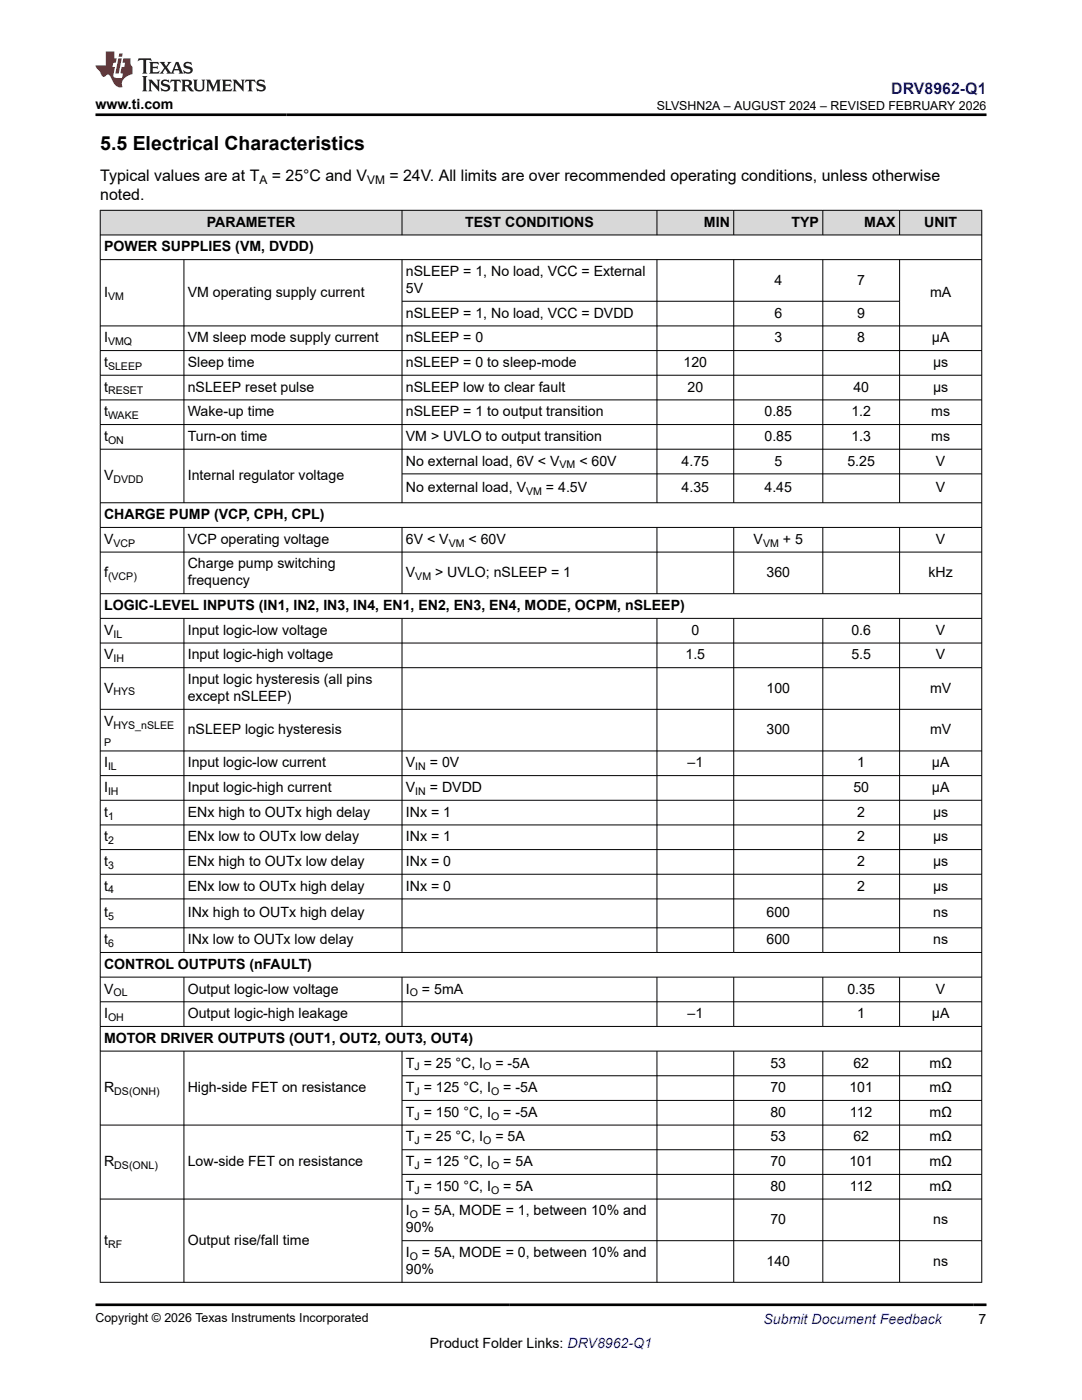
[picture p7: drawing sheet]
<svg xmlns="http://www.w3.org/2000/svg" width="216mm" height="279mm" viewBox="0 0 216 279" stroke-linecap="round" stroke-linejoin="round" font-family="sans-serif">
<defs><g id="words">
<text font-size="3.9" x="20" y="29.9">5.5 Electrical Characteristics</text>
<text font-size="3.2" fill="#00f" x="177.8" y="18.7">DRV8962-Q1</text>
<g font-size="3.2">
<text x="20" y="39.9">noted.</text>
<text x="20" y="36.1">Typical values are at T</text>
<text x="54.2" y="36.1">= 25°C and V</text>
<text x="77.7" y="36.1">= 24V. All limits are over recommended operating conditions, unless otherwise</text>
</g>
<g font-size="2.8">
<text x="19.1" y="21.8">www.ti.com</text>
<text x="41.3" y="45.2">PARAMETER</text>
<text x="92.8" y="45.2">TEST CONDITIONS</text>
<text x="140.5" y="45.2">MIN</text>
<text x="157.9" y="45.2">TYP</text>
<text x="172.5" y="45.2">MAX</text>
<text x="184.4" y="45.2">UNIT</text>
<text x="20.8" y="50.2">POWER SUPPLIES (VM, DVDD)</text>
<text x="20.8" y="59.2">I</text>
<text x="37.5" y="59.2">VM operating supply current</text>
<text x="81" y="55.1">nSLEEP = 1, No load, VCC = External</text>
<text x="81" y="58.5">5V</text>
<text x="154.5" y="56.8">4</text>
<text x="171.1" y="56.8">7</text>
<text x="185.6" y="59.2">mA</text>
<text x="81" y="63.4">nSLEEP = 1, No load, VCC = DVDD</text>
<text x="154.5" y="63.4">6</text>
<text x="171.1" y="63.4">9</text>
<text x="20.8" y="68.3">I</text>
<text x="37.5" y="68.3">VM sleep mode supply current</text>
<text x="81" y="68.3">nSLEEP = 0</text>
<text x="154.5" y="68.3">3</text>
<text x="171.1" y="68.3">8</text>
<text x="185.9" y="68.3">μA</text>
<text x="20.8" y="73.2">t</text>
<text x="37.5" y="73.2">Sleep time</text>
<text x="81" y="73.2">nSLEEP = 0 to sleep-mode</text>
<text x="136.4" y="73.2">120</text>
<text x="186.2" y="73.2">μs</text>
<text x="20.8" y="78.2">t</text>
<text x="20.8" y="83.1">t</text>
<text x="37.5" y="78.2">nSLEEP reset pulse</text>
<text x="37.5" y="83.1">Wake-up time</text>
<text x="81" y="78.2">nSLEEP low to clear fault</text>
<text x="81" y="83.1">nSLEEP = 1 to output transition</text>
<text x="137.2" y="78.2">20</text>
<text x="152.5" y="83.1">0.85</text>
<text x="169.9" y="83.1">1.2</text>
<text x="170.3" y="78.2">40</text>
<text x="185.8" y="83.1">ms</text>
<text x="186.2" y="78.2">μs</text>
<text x="20.8" y="88">t</text>
<text x="37.5" y="88">Turn-on time</text>
<text x="81" y="88">VM &gt; UVLO to output transition</text>
<text x="152.5" y="88">0.85</text>
<text x="169.9" y="88">1.3</text>
<text x="185.8" y="88">ms</text>
<text x="20.8" y="95.8">V</text>
<text x="37.5" y="95.8">Internal regulator voltage</text>
<text x="81" y="92.9">No external load, 6V &lt; V</text>
<text x="115.6" y="92.9">&lt; 60V</text>
<text x="136" y="92.9">4.75</text>
<text x="154.5" y="92.9">5</text>
<text x="169.1" y="92.9">5.25</text>
<text x="186.8" y="92.9">V</text>
<text x="81" y="98.3">No external load, V</text>
<text x="108.9" y="98.3">= 4.5V</text>
<text x="136" y="98.3">4.35</text>
<text x="152.5" y="98.3">4.45</text>
<text x="186.8" y="98.3">V</text>
<text x="20.8" y="103.6">CHARGE PUMP (VCP, CPH, CPL)</text>
<text x="20.8" y="108.5">V</text>
<text x="37.5" y="108.5">VCP operating voltage</text>
<text x="37.5" y="113.5">Charge pump switching</text>
<text x="81" y="108.5">6V &lt; V</text>
<text x="93.5" y="108.5">&lt; 60V</text>
<text x="150.4" y="108.5">V</text>
<text x="156.2" y="108.5">+ 5</text>
<text x="186.8" y="108.5">V</text>
<text x="20.8" y="115.1">f</text>
<text x="37.5" y="116.8">frequency</text>
<text x="81" y="115.1">V</text>
<text x="86.8" y="115.1">&gt; UVLO; nSLEEP = 1</text>
<text x="152.9" y="115.1">360</text>
<text x="185.3" y="115.1">kHz</text>
<text x="20.8" y="121.8">LOGIC-LEVEL INPUTS (IN1, IN2, IN3, IN4, EN1, EN2, EN3, EN4, MODE, OCPM, nSLEEP)</text>
<text x="20.8" y="126.7">V</text>
<text x="20.8" y="131.6">V</text>
<text x="37.5" y="126.7">Input logic-low voltage</text>
<text x="37.5" y="131.6">Input logic-high voltage</text>
<text x="136.8" y="131.6">1.5</text>
<text x="138" y="126.7">0</text>
<text x="169.9" y="126.7">0.6</text>
<text x="169.9" y="131.6">5.5</text>
<text x="186.8" y="126.7">V</text>
<text x="186.8" y="131.6">V</text>
<text x="37.5" y="136.5">Input logic hysteresis (all pins</text>
<text x="20.8" y="138.2">V</text>
<text x="37.5" y="139.9">except nSLEEP)</text>
<text x="152.9" y="138.2">100</text>
<text x="185.6" y="138.2">mV</text>
<text x="20.8" y="144.8">V</text>
<text x="37.5" y="146.5">nSLEEP logic hysteresis</text>
<text x="152.9" y="146.5">300</text>
<text x="185.6" y="146.5">mV</text>
<text x="20.8" y="153.1">I</text>
<text x="37.5" y="153.1">Input logic-low current</text>
<text x="81" y="153.1">V</text>
<text x="85.8" y="153.1">= 0V</text>
<text x="137.2" y="153.1">–1</text>
<text x="171.1" y="153.1">1</text>
<text x="185.9" y="153.1">μA</text>
<text x="20.8" y="158.1">I</text>
<text x="37.5" y="158.1">Input logic-high current</text>
<text x="81" y="158.1">V</text>
<text x="85.8" y="158.1">= DVDD</text>
<text x="170.3" y="158.1">50</text>
<text x="185.9" y="158.1">μA</text>
<text x="20.8" y="163">t</text>
<text x="20.8" y="167.9">t</text>
<text x="37.5" y="163">ENx high to OUTx high delay</text>
<text x="37.5" y="167.9">ENx low to OUTx low delay</text>
<text x="81" y="163">INx = 1</text>
<text x="81" y="167.9">INx = 1</text>
<text x="171.1" y="163">2</text>
<text x="171.1" y="167.9">2</text>
<text x="186.2" y="163">μs</text>
<text x="186.2" y="167.9">μs</text>
<text x="20.8" y="172.8">t</text>
<text x="37.5" y="172.8">ENx high to OUTx low delay</text>
<text x="81" y="172.8">INx = 0</text>
<text x="171.1" y="172.8">2</text>
<text x="186.2" y="172.8">μs</text>
<text x="20.8" y="177.7">t</text>
<text x="37.5" y="177.7">ENx low to OUTx high delay</text>
<text x="81" y="177.7">INx = 0</text>
<text x="171.1" y="177.7">2</text>
<text x="186.2" y="177.7">μs</text>
<text x="20.8" y="183.1">t</text>
<text x="37.5" y="183.1">INx high to OUTx high delay</text>
<text x="152.9" y="183.1">600</text>
<text x="186.2" y="183.1">ns</text>
<text x="20.8" y="188.4">t</text>
<text x="37.5" y="188.4">INx low to OUTx low delay</text>
<text x="152.9" y="188.4">600</text>
<text x="186.2" y="188.4">ns</text>
<text x="20.8" y="193.4">CONTROL OUTPUTS (nFAULT)</text>
<text x="20.8" y="198.3">V</text>
<text x="20.8" y="203.2">I</text>
<text x="37.5" y="198.3">Output logic-low voltage</text>
<text x="37.5" y="203.2">Output logic-high leakage</text>
<text x="81" y="198.3">I</text>
<text x="84.2" y="198.3">= 5mA</text>
<text x="137.2" y="203.2">–1</text>
<text x="169.1" y="198.3">0.35</text>
<text x="171.1" y="203.2">1</text>
<text x="185.9" y="203.2">μA</text>
<text x="186.8" y="198.3">V</text>
<text x="20.8" y="208.1">MOTOR DRIVER OUTPUTS (OUT1, OUT2, OUT3, OUT4)</text>
<text x="81" y="213">T = 25 °C, I</text>
<text x="98.9" y="213">= -5A</text>
<text x="153.7" y="213">53</text>
<text x="170.3" y="213">62</text>
<text x="185.4" y="213">mΩ</text>
<text x="20.8" y="218">R</text>
<text x="37.5" y="218">High-side FET on resistance</text>
<text x="81" y="218">T = 125 °C, I</text>
<text x="100.4" y="218">= -5A</text>
<text x="153.7" y="218">70</text>
<text x="169.5" y="218">101</text>
<text x="185.4" y="218">mΩ</text>
<text x="81" y="222.9">T = 150 °C, I</text>
<text x="81" y="227.8">T = 25 °C, I</text>
<text x="98.9" y="227.8">= 5A</text>
<text x="100.4" y="222.9">= -5A</text>
<text x="153.7" y="222.9">80</text>
<text x="153.7" y="227.8">53</text>
<text x="169.6" y="222.9">112</text>
<text x="170.3" y="227.8">62</text>
<text x="185.4" y="222.9">mΩ</text>
<text x="185.4" y="227.8">mΩ</text>
<text x="20.8" y="232.7">R</text>
<text x="37.5" y="232.7">Low-side FET on resistance</text>
<text x="81" y="232.7">T = 125 °C, I</text>
<text x="100.4" y="232.7">= 5A</text>
<text x="153.7" y="232.7">70</text>
<text x="169.5" y="232.7">101</text>
<text x="185.4" y="232.7">mΩ</text>
<text x="81" y="237.7">T = 150 °C, I</text>
<text x="100.4" y="237.7">= 5A</text>
<text x="153.7" y="237.7">80</text>
<text x="169.6" y="237.7">112</text>
<text x="185.4" y="237.7">mΩ</text>
<text x="81" y="246">90%</text>
<text x="81" y="242.6">I</text>
<text x="84.2" y="242.6">= 5A, MODE = 1, between 10% and</text>
<text x="153.7" y="244.3">70</text>
<text x="186.2" y="244.3">ns</text>
<text x="20.8" y="248.4">t</text>
<text x="37.5" y="248.4">Output rise/fall time</text>
<text x="81" y="250.9">I</text>
<text x="84.2" y="250.9">= 5A, MODE = 0, between 10% and</text>
<text x="81" y="254.3">90%</text>
<text x="152.9" y="252.6">140</text>
<text x="186.2" y="252.6">ns</text>
<text x="85.8" y="269">Product Folder Links: DRV8962-Q1</text>
<text x="195.3" y="264.2">7</text>
</g>
<text font-size="2.8" fill="#00f" x="152.4" y="264.2">Submit Document Feedback</text>
<g font-size="2.5">
<text x="131.1" y="21.9">SLVSHN2A – AUGUST 2024 – REVISED FEBRUARY 2026</text>
<text x="19.1" y="263.9">Copyright © 2026 Texas Instruments Incorporated</text>
</g>
<g font-size="2.4">
<text x="51.8" y="36.7">A</text>
<text x="73.2" y="36.7">VM</text>
</g>
<g font-size="2.1">
<text x="21.6" y="59.8">VM</text>
<text x="21.6" y="68.9">VMQ</text>
<text x="21.6" y="73.8">SLEEP</text>
<text x="21.6" y="78.7">RESET</text>
<text x="21.6" y="83.6">WAKE</text>
<text x="21.6" y="88.6">ON</text>
<text x="111.7" y="93.5">VM</text>
<text x="22.6" y="96.4">DVDD</text>
<text x="105" y="98.8">VM</text>
<text x="22.6" y="109.1">VCP</text>
<text x="89.5" y="109.1">VM</text>
<text x="152.3" y="109.1">VM</text>
<text x="21.6" y="115.7">(VCP)</text>
<text x="82.9" y="115.7">VM</text>
<text x="22.6" y="127.2">IL</text>
<text x="22.6" y="132.2">IH</text>
<text x="22.6" y="138.8">HYS</text>
<text x="20.8" y="148.8">P</text>
<text x="22.6" y="145.4">HYS_nSLEE</text>
<text x="21.6" y="153.7">IL</text>
<text x="82.9" y="153.7">IN</text>
<text x="21.6" y="158.6">IH</text>
<text x="82.9" y="158.6">IN</text>
<text x="21.6" y="163.5">1</text>
<text x="21.6" y="168.5">2</text>
<text x="21.6" y="173.4">3</text>
<text x="21.6" y="178.3">4</text>
<text x="21.6" y="183.7">5</text>
<text x="21.6" y="189">6</text>
<text x="21.6" y="203.8">OH</text>
<text x="22.6" y="198.8">OL</text>
<text x="81.8" y="198.8">O</text>
<text x="82.7" y="213.6">J</text>
<text x="96.4" y="213.6">O</text>
<text x="22.8" y="218.5">DS(ONH)</text>
<text x="82.7" y="218.5">J</text>
<text x="98" y="218.5">O</text>
<text x="82.7" y="223.5">J</text>
<text x="98" y="223.5">O</text>
<text x="22.8" y="233.3">DS(ONL)</text>
<text x="82.7" y="228.4">J</text>
<text x="82.7" y="233.3">J</text>
<text x="96.4" y="228.4">O</text>
<text x="98" y="233.3">O</text>
<text x="82.7" y="238.2">J</text>
<text x="98" y="238.2">O</text>
<text x="81.8" y="243.1">O</text>
<text x="21.6" y="249">RF</text>
<text x="81.8" y="251.4">O</text>
</g>
</g></defs>
<g fill="#d8d8d8">
<path d="M20 42h175.9v4.9h-175.9z" fill-rule="evenodd"/>
<path d="M20.1 42h60.1v4.8h-60.1z" fill-rule="evenodd"/>
<path d="M80.3 42h50.7v4.8h-50.7z" fill-rule="evenodd"/>
<path d="M131.1 42h15.2v4.8h-15.2z" fill-rule="evenodd"/>
<path d="M146.5 42h17.6v4.8h-17.6z" fill-rule="evenodd"/>
<path d="M164.2 42h15.2v4.8h-15.2z" fill-rule="evenodd"/>
<path d="M179.6 42h16.2v4.8h-16.2z" fill-rule="evenodd"/>
</g>
<g fill="none" stroke="#000" stroke-width=".2">
<path d="M19.9 42h176.1M19.9 46.9h176.1M19.9 51.8h176.1M20 41.9v214.1M36.7 51.8v48.6M80.2 41.9v5.1M80.2 51.8v48.6M131.1 41.9v5.1M131.1 51.8v48.6M146.4 41.9v5.1M146.4 51.8v48.6M164.2 41.9v5.1"/>
<path d="M164.2 51.8v48.6M179.5 41.9v5.1M179.5 51.8v48.6M195.9 41.9v214.1M19.9 65h176.1M19.9 70h176.1M19.9 74.9h176.1M19.9 79.8h176.1M80.2 60.1h99.4M19.9 84.7h176.1M19.9 89.6h176.1M80.2 94.6h115.8"/>
<path d="M19.9 100.3h176.1M19.9 105.3h176.1M19.9 110.2h176.1M19.9 118.5h176.1M36.7 105.3v13.3M80.2 105.3v13.3M131.1 105.3v13.3M146.4 105.3v13.3M164.2 105.3v13.3M179.5 105.3v13.3M19.9 123.4h176.1M19.9 128.3h176.1"/>
<path d="M19.9 133.3h176.1M36.7 123.4v66.7M80.2 123.4v66.7M131.1 123.4v66.7M146.4 123.4v66.7M164.2 123.4v66.7M179.5 123.4v66.7M19.9 141.6h176.1M19.9 149.9h176.1M19.9 154.8h176.1M19.9 159.7h176.1M19.9 164.6h176.1"/>
<path d="M19.9 169.6h176.1M19.9 174.5h176.1M19.9 179.4h176.1M19.9 185.2h176.1M19.9 190.1h176.1M19.9 195h176.1M19.9 199.9h176.1M36.7 195v9.9M80.2 195v9.9M131.1 195v9.9M146.4 195v9.9M164.2 195v9.9"/>
<path d="M179.5 195v9.9M19.9 204.8h176.1M19.9 209.8h176.1M36.7 209.8v46.2M80.2 209.8v46.2M80.2 214.7h115.8M80.2 219.6h115.8M131.1 209.8v46.2M146.4 209.8v46.2M164.2 209.8v46.2M179.5 209.8v46.2M19.9 224.5h176.1"/>
<path d="M80.2 229.5h115.8M80.2 234.4h115.8M196 239.3h-176.1M80.2 247.6h115.8M196 255.9h-176.1"/>
</g>
<path d="M27.7 11.6l-.2 .6 .5-.2h.6v.1v2.2l-.2 .4h1l-.2-.4v-2.2v-.1h.5l.5 .2-.1-.6zM29.8 12.4l.2 .3v1.6l-.2 .4h1.9l.1-.6a1.08 1.08 0 0 1-1.3 .2v-.7h.6l.4 .2v-.7l-.4 .2h-.6v-.5l.2-.2a1 1 0 0 1 1 .3l-.1-.5zM31.8 12.4l1 1.1-1 1.2h.9l-.2-.2 .4-.8 .5 .8-.2 .2h1.6l-.2-.2 .1-.5h1l.1 .5-.1 .2h.9l-.2-.4-.8-1.9h-.5l-1 2.1-.8-1.1 .9-1h-.8l.2 .2-.5 .6-.3-.6 .1-.2zM35.2 12.8l.4 1h-.8zM36.8 12.5a.65 .65 0 0 0-.2 .7 .65 .65 0 0 0 .6 .5l.7 .1 .1 .3a.79 .79 0 0 1-.7 .4 .79 .79 0 0 1-.7-.5l.1 .7 .2-.1a.93 .93 0 0 0 1.1 0 .93 .93 0 0 0 .4-.9 1.46 1.46 0 0 0-1.2-.6l-.1-.3a1.09 1.09 0 0 1 1.2 .2l-.2-.6-.1 .1-.6-.2zM28.4 15.2l.2 .4v2.2l-.2 .4h1l-.2-.4v-2.2l.2-.4zM29.6 15.9l.2 .4v1.5l-.2 .4h.8l-.3-.4v-1.3l1.7 1.8v-2l.2-.4h-.8l.2 .2 .1 1.1-1.2-1.3zM32.3 16a.65 .65 0 0 0-.2 .8 .65 .65 0 0 0 .7 .4l.6 .2 .1 .2a.79 .79 0 0 1-.7 .4 .79 .79 0 0 1-.7-.5l.1 .7 .2-.1a.93 .93 0 0 0 1.1 .1 .93 .93 0 0 0 .4-1 1.46 1.46 0 0 0-1.2-.5l-.1-.4a1.09 1.09 0 0 1 1.2 .2l-.2-.6-.1 .1-.6-.1zM34.1 15.9l-.1 .6a.63 .63 0 0 1 .7-.3l.1 1.6-.3 .4h1l-.2-.4v-1.6a.66 .66 0 0 1 .8 .3l-.1-.6zM36.2 15.9l.2 .4v1.5l-.2 .4h.9l-.2-.2v-.7h.5l.1 .2a.79 .79 0 0 0 1.2 .6l-1-.9a.61 .61 0 0 0 .6-.6 .61 .61 0 0 0-.5-.7zM36.9 16.2h.2a.47 .47 0 0 1 .5 .1 .47 .47 0 0 1 .1 .5l-.2 .1-.6 .1zM38.5 15.9l.2 .2a2.27 2.27 0 0 0 .4 2 1.04 1.04 0 0 0 1.7-.7v-1.3l.2-.2h-.8l.2 .4v1.1a.6 .6 0 0 1-.6 .6 .6 .6 0 0 1-.6-.6v-1.1l.3-.4zM41.1 15.9l.2 .4v1.5l-.2 .4h.7l-.2-.4v-1.4l.9 1.9 .8-1.9v1.4l-.2 .4h1l-.3-.4v-1.5l.3-.4h-.8l-.7 1.5-.7-1.5zM44.3 15.9l.2 .4v1.5l-.2 .4h1.9l.1-.6a1.09 1.09 0 0 1-1.3 .2v-.7h.6l.4 .2v-.6l-.4 .2h-.6v-.6l.2-.1a1.01 1.01 0 0 1 1 .3l-.1-.6zM46.4 15.9l.3 .4v1.5l-.3 .4h.8l-.2-.4v-1.3l1.6 1.8v-2l.2-.4h-.7l.2 .2v1.1l-1.2-1.3zM49 15.9l-.1 .6a.63 .63 0 0 1 .8-.3v1.6l-.3 .4h1l-.2-.4v-1.6a.66 .66 0 0 1 .8 .3l-.1-.6zM51.4 16a.65 .65 0 0 0-.2 .8 .65 .65 0 0 0 .6 .4l.6 .2 .2 .2a.79 .79 0 0 1-.8 .4 .79 .79 0 0 1-.6-.5l.1 .7 .2-.1a.93 .93 0 0 0 1 .1 .93 .93 0 0 0 .5-1 1.46 1.46 0 0 0-1.3-.5l-.1-.4a1.09 1.09 0 0 1 1.3 .2l-.2-.6-.2 .1-.5-.1z" fill="#231f20"/>
<path d="M21.1 10.3v2.7h-2v.4l.9 1a.95 .95 0 0 0 .9 .9 .59 .59 0 0 1 .6-.4 .59 .59 0 0 1 .5 .3l.4 .8a1.59 1.59 0 0 0 2.1 1.4 1.61 1.61 0 0 1 1-2.3l1-.3-.1-1.5a1.59 1.59 0 0 1-.4-1.7h-1.4l-.2 .9h.5l-.1 .9h-.5l-.2 .9v.3l.4 .1-.2 .9h-.6a.73 .73 0 0 1-1.1-.7l.3-1.5h-.5l.2-.9h.5l.2-.9h-.5v-1.3zM23.6 11.6l-.6 3.1h.7l.6-3.1zM23.8 10.7l-.1 .6h.7l.1-.6z" fill="#ed1c24"/>
<path d="M19.1 22.9h177.8M19.1 260.4h177.8" fill="none" stroke="#000" stroke-width=".53"/>
<use href="#words"/>
</svg>
